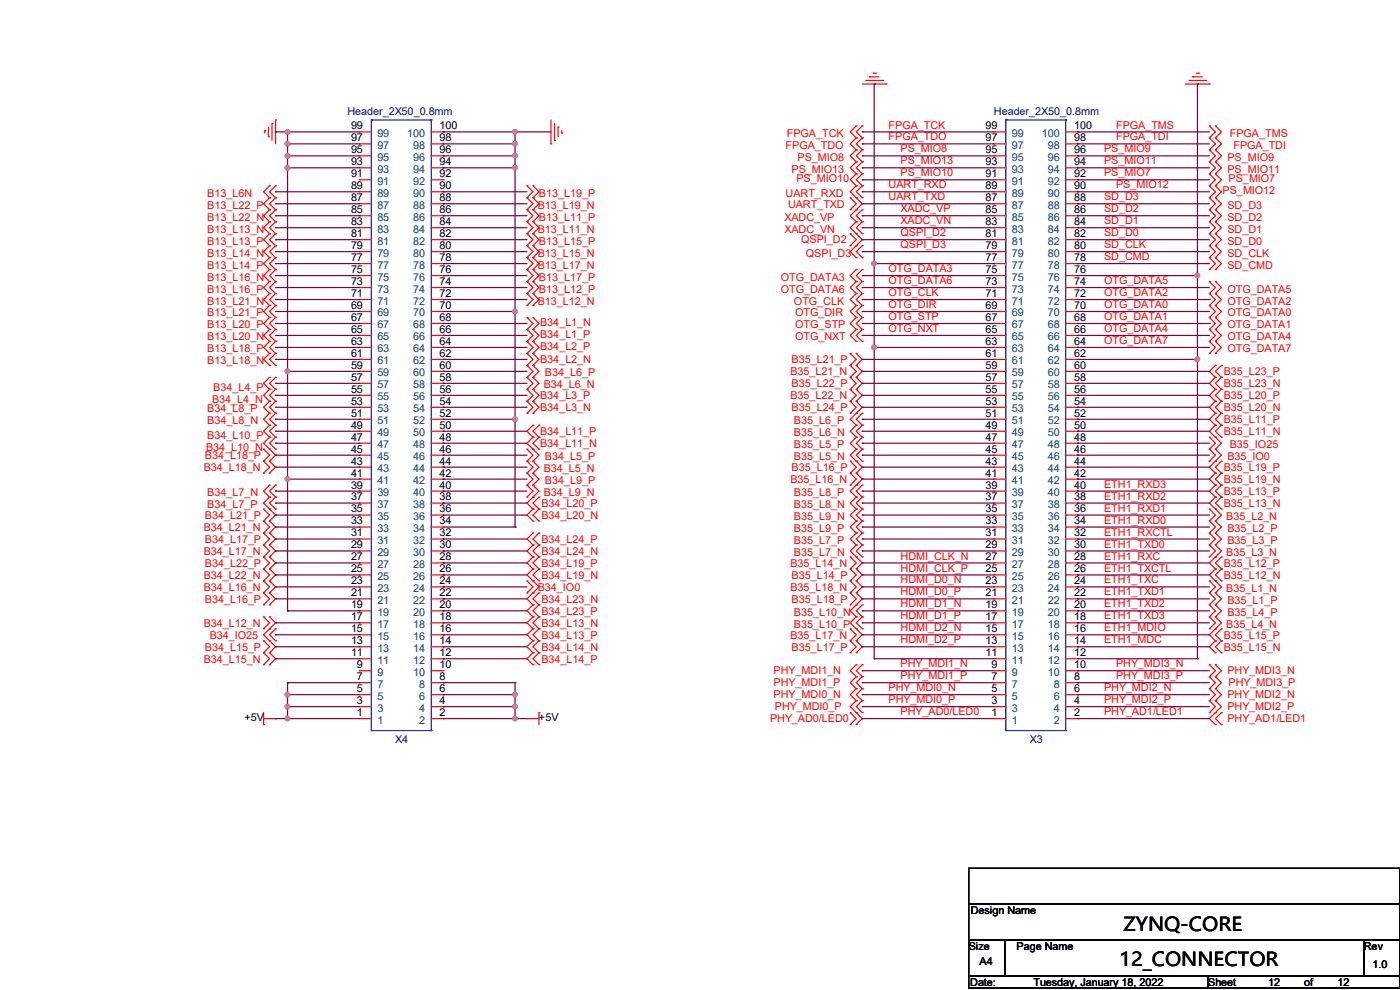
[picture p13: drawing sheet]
<svg xmlns="http://www.w3.org/2000/svg" width="297mm" height="210mm" viewBox="0 0 297 210" stroke-linecap="round" stroke-linejoin="round" font-family="sans-serif">
<defs><g id="words">
<g font-size="4.1">
<text x="238.4" y="197.5">ZYNQ-CORE</text>
<text x="237.5" y="204.9">12_CONNECTOR</text>
</g>
<g font-size="2.3" fill="#000080">
<text x="73.7" y="24.5">Header_2X50_0.8mm</text>
<text x="210.9" y="24.5">Header_2X50_0.8mm</text>
<text x="83.9" y="157.6">X4</text>
<text x="218.5" y="157.6">X3</text>
</g>
<g font-size="2.3">
<text x="74.5" y="30">97</text>
<text x="74.5" y="27.4">99</text>
<text x="93.3" y="30">98</text>
<text x="93.3" y="27.4">100</text>
<text x="209.1" y="30">97</text>
<text x="209.1" y="27.4">99</text>
<text x="227.9" y="30">98</text>
<text x="227.9" y="27.4">100</text>
<text x="74.5" y="35.1">93</text>
<text x="74.5" y="32.5">95</text>
<text x="93.3" y="35.1">94</text>
<text x="93.3" y="32.5">96</text>
<text x="209.1" y="35.1">93</text>
<text x="209.1" y="32.5">95</text>
<text x="227.9" y="35.1">94</text>
<text x="227.9" y="32.5">96</text>
<text x="74.5" y="40.1">89</text>
<text x="74.5" y="37.6">91</text>
<text x="93.3" y="40.1">90</text>
<text x="93.3" y="37.6">92</text>
<text x="209.1" y="40.1">89</text>
<text x="209.1" y="37.6">91</text>
<text x="227.9" y="40.1">90</text>
<text x="227.9" y="37.6">92</text>
<text x="74.5" y="47.8">83</text>
<text x="74.5" y="45.2">85</text>
<text x="74.5" y="42.7">87</text>
<text x="93.3" y="47.8">84</text>
<text x="93.3" y="45.2">86</text>
<text x="93.3" y="42.7">88</text>
<text x="209.1" y="47.8">83</text>
<text x="209.1" y="45.2">85</text>
<text x="209.1" y="42.7">87</text>
<text x="227.9" y="47.8">84</text>
<text x="227.9" y="45.2">86</text>
<text x="227.9" y="42.7">88</text>
<text x="74.5" y="52.8">79</text>
<text x="74.5" y="50.3">81</text>
<text x="93.3" y="52.8">80</text>
<text x="93.3" y="50.3">82</text>
<text x="209.1" y="52.8">79</text>
<text x="209.1" y="50.3">81</text>
<text x="227.9" y="52.8">80</text>
<text x="227.9" y="50.3">82</text>
<text x="74.5" y="57.9">75</text>
<text x="74.5" y="55.4">77</text>
<text x="93.3" y="57.9">76</text>
<text x="93.3" y="55.4">78</text>
<text x="209.1" y="57.9">75</text>
<text x="209.1" y="55.4">77</text>
<text x="227.9" y="57.9">76</text>
<text x="227.9" y="55.4">78</text>
<text x="74.5" y="65.5">69</text>
<text x="74.5" y="63">71</text>
<text x="74.5" y="60.5">73</text>
<text x="93.3" y="65.5">70</text>
<text x="93.3" y="63">72</text>
<text x="93.3" y="60.5">74</text>
<text x="209.1" y="65.5">69</text>
<text x="209.1" y="63">71</text>
<text x="209.1" y="60.5">73</text>
<text x="227.9" y="65.5">70</text>
<text x="227.9" y="63">72</text>
<text x="227.9" y="60.5">74</text>
<text x="74.5" y="70.6">65</text>
<text x="74.5" y="68.1">67</text>
<text x="93.3" y="70.6">66</text>
<text x="93.3" y="68.1">68</text>
<text x="209.1" y="70.6">65</text>
<text x="209.1" y="68.1">67</text>
<text x="227.9" y="70.6">66</text>
<text x="227.9" y="68.1">68</text>
<text x="74.5" y="75.7">61</text>
<text x="74.5" y="73.2">63</text>
<text x="93.3" y="75.7">62</text>
<text x="93.3" y="73.2">64</text>
<text x="209.1" y="75.7">61</text>
<text x="209.1" y="73.2">63</text>
<text x="227.9" y="75.7">62</text>
<text x="227.9" y="73.2">64</text>
<text x="74.5" y="83.3">55</text>
<text x="74.5" y="80.8">57</text>
<text x="74.5" y="78.2">59</text>
<text x="93.3" y="83.3">56</text>
<text x="93.3" y="80.8">58</text>
<text x="93.3" y="78.2">60</text>
<text x="209.1" y="83.3">55</text>
<text x="209.1" y="80.8">57</text>
<text x="209.1" y="78.2">59</text>
<text x="227.9" y="83.3">56</text>
<text x="227.9" y="80.8">58</text>
<text x="227.9" y="78.2">60</text>
<text x="74.5" y="88.4">51</text>
<text x="74.5" y="85.9">53</text>
<text x="93.3" y="88.4">52</text>
<text x="93.3" y="85.9">54</text>
<text x="209.1" y="88.4">51</text>
<text x="209.1" y="85.9">53</text>
<text x="227.9" y="88.4">52</text>
<text x="227.9" y="85.9">54</text>
<text x="74.5" y="93.5">47</text>
<text x="74.5" y="90.9">49</text>
<text x="93.3" y="93.5">48</text>
<text x="93.3" y="90.9">50</text>
<text x="209.1" y="93.5">47</text>
<text x="209.1" y="90.9">49</text>
<text x="227.9" y="93.5">48</text>
<text x="227.9" y="90.9">50</text>
<text x="74.5" y="101.1">41</text>
<text x="74.5" y="98.6">43</text>
<text x="74.5" y="96">45</text>
<text x="93.3" y="101.1">42</text>
<text x="93.3" y="98.6">44</text>
<text x="93.3" y="96">46</text>
<text x="209.1" y="101.1">41</text>
<text x="209.1" y="98.6">43</text>
<text x="209.1" y="96">45</text>
<text x="227.9" y="101.1">42</text>
<text x="227.9" y="98.6">44</text>
<text x="227.9" y="96">46</text>
<text x="74.5" y="106.2">37</text>
<text x="74.5" y="103.6">39</text>
<text x="93.3" y="106.2">38</text>
<text x="93.3" y="103.6">40</text>
<text x="209.1" y="106.2">37</text>
<text x="209.1" y="103.6">39</text>
<text x="227.9" y="106.2">38</text>
<text x="227.9" y="103.6">40</text>
<text x="74.5" y="113.8">31</text>
<text x="74.5" y="111.3">33</text>
<text x="74.5" y="108.7">35</text>
<text x="93.3" y="113.8">32</text>
<text x="93.3" y="111.3">34</text>
<text x="93.3" y="108.7">36</text>
<text x="209.1" y="113.8">31</text>
<text x="209.1" y="111.3">33</text>
<text x="209.1" y="108.7">35</text>
<text x="227.9" y="113.8">32</text>
<text x="227.9" y="111.3">34</text>
<text x="227.9" y="108.7">36</text>
<text x="74.5" y="118.9">27</text>
<text x="74.5" y="116.3">29</text>
<text x="93.3" y="118.9">28</text>
<text x="93.3" y="116.3">30</text>
<text x="209.1" y="118.9">27</text>
<text x="209.1" y="116.3">29</text>
<text x="227.9" y="118.9">28</text>
<text x="227.9" y="116.3">30</text>
<text x="74.5" y="124">23</text>
<text x="74.5" y="121.4">25</text>
<text x="93.3" y="124">24</text>
<text x="93.3" y="121.4">26</text>
<text x="209.1" y="124">23</text>
<text x="209.1" y="121.4">25</text>
<text x="227.9" y="124">24</text>
<text x="227.9" y="121.4">26</text>
<text x="74.5" y="131.6">17</text>
<text x="74.5" y="129">19</text>
<text x="74.5" y="126.5">21</text>
<text x="93.3" y="131.6">18</text>
<text x="93.3" y="129">20</text>
<text x="93.3" y="126.5">22</text>
<text x="209.1" y="131.6">17</text>
<text x="209.1" y="129">19</text>
<text x="209.1" y="126.5">21</text>
<text x="227.9" y="131.6">18</text>
<text x="227.9" y="129">20</text>
<text x="227.9" y="126.5">22</text>
<text x="74.5" y="136.7">13</text>
<text x="74.5" y="134.1">15</text>
<text x="93.3" y="136.7">14</text>
<text x="93.3" y="134.1">16</text>
<text x="209.1" y="136.7">13</text>
<text x="209.1" y="134.1">15</text>
<text x="227.9" y="136.7">14</text>
<text x="227.9" y="134.1">16</text>
<text x="74.5" y="139.2">11</text>
<text x="75.7" y="141.7">9</text>
<text x="93.3" y="141.7">10</text>
<text x="93.3" y="139.2">12</text>
<text x="209.1" y="139.2">11</text>
<text x="210.4" y="141.7">9</text>
<text x="227.9" y="141.7">10</text>
<text x="227.9" y="139.2">12</text>
<text x="75.7" y="149.4">3</text>
<text x="75.7" y="146.8">5</text>
<text x="75.7" y="144.3">7</text>
<text x="93.3" y="149.4">4</text>
<text x="93.3" y="146.8">6</text>
<text x="93.3" y="144.3">8</text>
<text x="210.4" y="149.4">3</text>
<text x="210.4" y="146.8">5</text>
<text x="210.4" y="144.3">7</text>
<text x="227.9" y="149.4">4</text>
<text x="227.9" y="146.8">6</text>
<text x="227.9" y="144.3">8</text>
<text x="51.9" y="153">+5V</text>
<text x="75.7" y="151.9">1</text>
<text x="93.3" y="151.9">2</text>
<text x="114.3" y="153">+5V</text>
<text x="210.4" y="151.9">1</text>
<text x="227.9" y="151.9">2</text>
<text x="206" y="193.9">Design Name</text>
<text x="205.5" y="201.5">Size</text>
<text x="215.7" y="201.5">Page Name</text>
<text x="289.4" y="201.5">Rev</text>
<text x="205.8" y="209.1">Date:</text>
<text x="207.8" y="204.8">A4</text>
<text x="219.2" y="209.1">Tuesday, January 18, 2022</text>
<text x="256.3" y="209.1">Sheet</text>
<text x="269" y="209.1">12</text>
<text x="276.7" y="209.1">of</text>
<text x="283.8" y="209.1">12</text>
<text x="291.2" y="205.3">1.0</text>
</g>
<g font-size="2.3" fill="#004080">
<text x="80.1" y="29">99</text>
<text x="86.4" y="29">100</text>
<text x="214.7" y="29">99</text>
<text x="221" y="29">100</text>
<text x="80.1" y="34.1">95</text>
<text x="80.1" y="31.6">97</text>
<text x="87.7" y="34.1">96</text>
<text x="87.7" y="31.6">98</text>
<text x="214.7" y="34.1">95</text>
<text x="214.7" y="31.6">97</text>
<text x="222.3" y="34.1">96</text>
<text x="222.3" y="31.6">98</text>
<text x="80.1" y="41.7">89</text>
<text x="80.1" y="39.2">91</text>
<text x="80.1" y="36.7">93</text>
<text x="87.7" y="41.7">90</text>
<text x="87.7" y="39.2">92</text>
<text x="87.7" y="36.7">94</text>
<text x="214.7" y="41.7">89</text>
<text x="214.7" y="39.2">91</text>
<text x="214.7" y="36.7">93</text>
<text x="222.3" y="41.7">90</text>
<text x="222.3" y="39.2">92</text>
<text x="222.3" y="36.7">94</text>
<text x="80.1" y="46.8">85</text>
<text x="80.1" y="44.3">87</text>
<text x="87.7" y="46.8">86</text>
<text x="87.7" y="44.3">88</text>
<text x="214.7" y="46.8">85</text>
<text x="214.7" y="44.3">87</text>
<text x="222.3" y="46.8">86</text>
<text x="222.3" y="44.3">88</text>
<text x="80.1" y="51.9">81</text>
<text x="80.1" y="49.4">83</text>
<text x="87.7" y="51.9">82</text>
<text x="87.7" y="49.4">84</text>
<text x="214.7" y="51.9">81</text>
<text x="214.7" y="49.4">83</text>
<text x="222.3" y="51.9">82</text>
<text x="222.3" y="49.4">84</text>
<text x="80.1" y="59.5">75</text>
<text x="80.1" y="57">77</text>
<text x="80.1" y="54.4">79</text>
<text x="87.7" y="59.5">76</text>
<text x="87.7" y="57">78</text>
<text x="87.7" y="54.4">80</text>
<text x="214.7" y="59.5">75</text>
<text x="214.7" y="57">77</text>
<text x="214.7" y="54.4">79</text>
<text x="222.3" y="59.5">76</text>
<text x="222.3" y="57">78</text>
<text x="222.3" y="54.4">80</text>
<text x="80.1" y="64.6">71</text>
<text x="80.1" y="62.1">73</text>
<text x="87.7" y="64.6">72</text>
<text x="87.7" y="62.1">74</text>
<text x="214.7" y="64.6">71</text>
<text x="214.7" y="62.1">73</text>
<text x="222.3" y="64.6">72</text>
<text x="222.3" y="62.1">74</text>
<text x="80.1" y="69.7">67</text>
<text x="80.1" y="67.1">69</text>
<text x="87.7" y="69.7">68</text>
<text x="87.7" y="67.1">70</text>
<text x="214.7" y="69.7">67</text>
<text x="214.7" y="67.1">69</text>
<text x="222.3" y="69.7">68</text>
<text x="222.3" y="67.1">70</text>
<text x="80.1" y="77.3">61</text>
<text x="80.1" y="74.8">63</text>
<text x="80.1" y="72.2">65</text>
<text x="87.7" y="77.3">62</text>
<text x="87.7" y="74.8">64</text>
<text x="87.7" y="72.2">66</text>
<text x="214.7" y="77.3">61</text>
<text x="214.7" y="74.8">63</text>
<text x="214.7" y="72.2">65</text>
<text x="222.3" y="77.3">62</text>
<text x="222.3" y="74.8">64</text>
<text x="222.3" y="72.2">66</text>
<text x="80.1" y="82.4">57</text>
<text x="80.1" y="79.8">59</text>
<text x="87.7" y="82.4">58</text>
<text x="87.7" y="79.8">60</text>
<text x="214.7" y="82.4">57</text>
<text x="214.7" y="79.8">59</text>
<text x="222.3" y="82.4">58</text>
<text x="222.3" y="79.8">60</text>
<text x="80.1" y="87.5">53</text>
<text x="80.1" y="84.9">55</text>
<text x="87.7" y="87.5">54</text>
<text x="87.7" y="84.9">56</text>
<text x="214.7" y="87.5">53</text>
<text x="214.7" y="84.9">55</text>
<text x="222.3" y="87.5">54</text>
<text x="222.3" y="84.9">56</text>
<text x="80.1" y="95.1">47</text>
<text x="80.1" y="92.5">49</text>
<text x="80.1" y="90">51</text>
<text x="87.7" y="95.1">48</text>
<text x="87.7" y="92.5">50</text>
<text x="87.7" y="90">52</text>
<text x="214.7" y="95.1">47</text>
<text x="214.7" y="92.5">49</text>
<text x="214.7" y="90">51</text>
<text x="222.3" y="95.1">48</text>
<text x="222.3" y="92.5">50</text>
<text x="222.3" y="90">52</text>
<text x="80.1" y="100.2">43</text>
<text x="80.1" y="97.6">45</text>
<text x="87.7" y="100.2">44</text>
<text x="87.7" y="97.6">46</text>
<text x="214.7" y="100.2">43</text>
<text x="214.7" y="97.6">45</text>
<text x="222.3" y="100.2">44</text>
<text x="222.3" y="97.6">46</text>
<text x="80.1" y="107.8">37</text>
<text x="80.1" y="105.2">39</text>
<text x="80.1" y="102.7">41</text>
<text x="87.7" y="107.8">38</text>
<text x="87.7" y="105.2">40</text>
<text x="87.7" y="102.7">42</text>
<text x="214.7" y="107.8">37</text>
<text x="214.7" y="105.2">39</text>
<text x="214.7" y="102.7">41</text>
<text x="222.3" y="107.8">38</text>
<text x="222.3" y="105.2">40</text>
<text x="222.3" y="102.7">42</text>
<text x="80.1" y="112.9">33</text>
<text x="80.1" y="110.3">35</text>
<text x="87.7" y="112.9">34</text>
<text x="87.7" y="110.3">36</text>
<text x="214.7" y="112.9">33</text>
<text x="214.7" y="110.3">35</text>
<text x="222.3" y="112.9">34</text>
<text x="222.3" y="110.3">36</text>
<text x="80.1" y="117.9">29</text>
<text x="80.1" y="115.4">31</text>
<text x="87.7" y="117.9">30</text>
<text x="87.7" y="115.4">32</text>
<text x="214.7" y="117.9">29</text>
<text x="214.7" y="115.4">31</text>
<text x="222.3" y="117.9">30</text>
<text x="222.3" y="115.4">32</text>
<text x="80.1" y="125.6">23</text>
<text x="80.1" y="123">25</text>
<text x="80.1" y="120.5">27</text>
<text x="87.7" y="125.6">24</text>
<text x="87.7" y="123">26</text>
<text x="87.7" y="120.5">28</text>
<text x="214.7" y="125.6">23</text>
<text x="214.7" y="123">25</text>
<text x="214.7" y="120.5">27</text>
<text x="222.3" y="125.6">24</text>
<text x="222.3" y="123">26</text>
<text x="222.3" y="120.5">28</text>
<text x="80.1" y="130.6">19</text>
<text x="80.1" y="128.1">21</text>
<text x="87.7" y="130.6">20</text>
<text x="87.7" y="128.1">22</text>
<text x="214.7" y="130.6">19</text>
<text x="214.7" y="128.1">21</text>
<text x="222.3" y="130.6">20</text>
<text x="222.3" y="128.1">22</text>
<text x="80.1" y="135.7">15</text>
<text x="80.1" y="133.2">17</text>
<text x="87.7" y="135.7">16</text>
<text x="87.7" y="133.2">18</text>
<text x="214.7" y="135.7">15</text>
<text x="214.7" y="133.2">17</text>
<text x="222.3" y="135.7">16</text>
<text x="222.3" y="133.2">18</text>
<text x="80.1" y="143.3">9</text>
<text x="80.1" y="140.8">11</text>
<text x="80.1" y="138.3">13</text>
<text x="87.7" y="143.3">10</text>
<text x="87.7" y="140.8">12</text>
<text x="87.7" y="138.3">14</text>
<text x="214.7" y="143.3">9</text>
<text x="214.7" y="140.8">11</text>
<text x="214.7" y="138.3">13</text>
<text x="222.3" y="143.3">10</text>
<text x="222.3" y="140.8">12</text>
<text x="222.3" y="138.3">14</text>
<text x="80.1" y="148.4">5</text>
<text x="80.1" y="145.9">7</text>
<text x="88.9" y="148.4">6</text>
<text x="88.9" y="145.9">8</text>
<text x="214.7" y="148.4">5</text>
<text x="214.7" y="145.9">7</text>
<text x="223.6" y="148.4">6</text>
<text x="223.6" y="145.9">8</text>
<text x="80.1" y="153.5">1</text>
<text x="80.1" y="151">3</text>
<text x="88.9" y="151">4</text>
<text x="88.9" y="153.5">2</text>
<text x="214.7" y="153.5">1</text>
<text x="214.7" y="151">3</text>
<text x="223.6" y="151">4</text>
<text x="223.6" y="153.5">2</text>
</g>
<g font-size="2.3" fill="#f00">
<text x="166.9" y="29">FPGA_TCK</text>
<text x="188.5" y="29.8">FPGA_TDO</text>
<text x="188.5" y="27.3">FPGA_TCK</text>
<text x="236.8" y="29.8">FPGA_TDI</text>
<text x="236.8" y="27.3">FPGA_TMS</text>
<text x="260.9" y="29">FPGA_TMS</text>
<text x="166.7" y="31.6">FPGA_TDO</text>
<text x="169.2" y="34.1">PS_MIO8</text>
<text x="191.1" y="34.9">PS_MIO13</text>
<text x="191.1" y="32.3">PS_MIO8</text>
<text x="234.2" y="32.3">PS_MIO9</text>
<text x="234.2" y="34.9">PS_MIO11</text>
<text x="260.4" y="34.1">PS_MIO9</text>
<text x="261.7" y="31.6">FPGA_TDI</text>
<text x="44" y="41.7">B13_L6N</text>
<text x="114.3" y="41.7">B13_L19_P</text>
<text x="166.7" y="41.7">UART_RXD</text>
<text x="167.9" y="36.7">PS_MIO13</text>
<text x="169" y="38.7">PS_MIO10</text>
<text x="188.5" y="40">UART_RXD</text>
<text x="191.1" y="37.4">PS_MIO10</text>
<text x="234.2" y="37.4">PS_MIO7</text>
<text x="236.8" y="40">PS_MIO12</text>
<text x="259.4" y="41.2">PS_MIO12</text>
<text x="260.4" y="36.7">PS_MIO11</text>
<text x="260.6" y="38.7">PS_MIO7</text>
<text x="44" y="44.3">B13_L22_P</text>
<text x="44" y="46.8">B13_L22_N</text>
<text x="114.1" y="44.3">B13_L19_N</text>
<text x="114.3" y="46.8">B13_L11_P</text>
<text x="166.4" y="46.8">XADC_VP</text>
<text x="167.2" y="44">UART_TXD</text>
<text x="188.5" y="42.5">UART_TXD</text>
<text x="191.1" y="45">XADC_VP</text>
<text x="191.1" y="47.6">XADC_VN</text>
<text x="234.2" y="42.5">SD_D3</text>
<text x="234.2" y="47.6">SD_D1</text>
<text x="234.2" y="45">SD_D2</text>
<text x="260.4" y="44.3">SD_D3</text>
<text x="260.4" y="46.8">SD_D2</text>
<text x="44" y="51.9">B13_L13_P</text>
<text x="44" y="49.4">B13_L13_N</text>
<text x="114.1" y="49.4">B13_L11_N</text>
<text x="114.3" y="51.9">B13_L15_P</text>
<text x="166.4" y="49.4">XADC_VN</text>
<text x="170" y="51.6">QSPI_D2</text>
<text x="191.1" y="50.1">QSPI_D2</text>
<text x="191.1" y="52.7">QSPI_D3</text>
<text x="234.2" y="52.7">SD_CLK</text>
<text x="234.2" y="50.1">SD_D0</text>
<text x="260.4" y="49.4">SD_D1</text>
<text x="260.4" y="51.9">SD_D0</text>
<text x="44" y="57">B13_L14_P</text>
<text x="44" y="54.4">B13_L14_N</text>
<text x="44" y="59.5">B13_L16_N</text>
<text x="114.1" y="54.4">B13_L15_N</text>
<text x="114.1" y="57">B13_L17_N</text>
<text x="114.3" y="59.5">B13_L17_P</text>
<text x="165.7" y="59.5">OTG_DATA3</text>
<text x="171" y="54.4">QSPI_D3</text>
<text x="188.5" y="57.7">OTG_DATA3</text>
<text x="234.2" y="55.2">SD_CMD</text>
<text x="260.4" y="57">SD_CMD</text>
<text x="260.4" y="54.4">SD_CLK</text>
<text x="44" y="62.1">B13_L16_P</text>
<text x="44" y="64.6">B13_L21_N</text>
<text x="114.1" y="64.6">B13_L12_N</text>
<text x="114.3" y="62.1">B13_L12_P</text>
<text x="165.7" y="62.1">OTG_DATA6</text>
<text x="168.4" y="64.6">OTG_CLK</text>
<text x="188.5" y="62.8">OTG_CLK</text>
<text x="188.5" y="60.3">OTG_DATA6</text>
<text x="188.5" y="65.4">OTG_DIR</text>
<text x="234.2" y="60.3">OTG_DATA5</text>
<text x="234.2" y="65.4">OTG_DATA0</text>
<text x="234.2" y="62.8">OTG_DATA2</text>
<text x="260.4" y="64.6">OTG_DATA2</text>
<text x="260.4" y="62.1">OTG_DATA5</text>
<text x="44" y="67.1">B13_L21_P</text>
<text x="44" y="69.7">B13_L20_P</text>
<text x="114.6" y="71.7">B34_L1_P</text>
<text x="114.6" y="69.2">B34_L1_N</text>
<text x="168.7" y="69.7">OTG_STP</text>
<text x="168.7" y="67.1">OTG_DIR</text>
<text x="188.5" y="70.4">OTG_NXT</text>
<text x="188.5" y="67.9">OTG_STP</text>
<text x="234.2" y="67.9">OTG_DATA1</text>
<text x="234.2" y="70.4">OTG_DATA4</text>
<text x="260.4" y="69.7">OTG_DATA1</text>
<text x="260.4" y="67.1">OTG_DATA0</text>
<text x="44" y="72.2">B13_L20_N</text>
<text x="44" y="74.8">B13_L18_P</text>
<text x="44" y="77.3">B13_L18_N</text>
<text x="114.6" y="74.3">B34_L2_P</text>
<text x="114.6" y="77">B34_L2_N</text>
<text x="167.9" y="77">B35_L21_P</text>
<text x="168.7" y="72.2">OTG_NXT</text>
<text x="234.2" y="73">OTG_DATA7</text>
<text x="260.4" y="74.8">OTG_DATA7</text>
<text x="260.4" y="72.2">OTG_DATA4</text>
<text x="45.3" y="82.9">B34_L4_P</text>
<text x="115.4" y="82.4">B34_L6_N</text>
<text x="115.6" y="79.8">B34_L6_P</text>
<text x="167.7" y="79.6">B35_L21_N</text>
<text x="167.9" y="82.1">B35_L22_P</text>
<text x="259.6" y="79.6">B35_L23_P</text>
<text x="259.6" y="82.1">B35_L23_N</text>
<text x="44" y="87.5">B34_L8_P</text>
<text x="45" y="85.4">B34_L4_N</text>
<text x="114.6" y="84.7">B34_L3_P</text>
<text x="114.6" y="87.2">B34_L3_N</text>
<text x="167.7" y="84.7">B35_L22_N</text>
<text x="167.9" y="87.2">B35_L24_P</text>
<text x="259.6" y="84.7">B35_L20_P</text>
<text x="259.6" y="87.2">B35_L20_N</text>
<text x="259.6" y="89.7">B35_L11_P</text>
<text x="43.7" y="95.6">B34_L10_N</text>
<text x="44" y="90">B34_L8_N</text>
<text x="44" y="93">B34_L10_P</text>
<text x="114.6" y="92.3">B34_L11_P</text>
<text x="114.6" y="94.8">B34_L11_N</text>
<text x="168.4" y="90">B35_L6_P</text>
<text x="168.4" y="92.5">B35_L6_N</text>
<text x="168.4" y="95.1">B35_L5_P</text>
<text x="259.6" y="92.3">B35_L11_N</text>
<text x="260.9" y="95.1">B35_IO25</text>
<text x="43.2" y="99.9">B34_L18_N</text>
<text x="43.5" y="97.4">B34_L18_P</text>
<text x="115.4" y="100.2">B34_L5_N</text>
<text x="115.6" y="97.6">B34_L5_P</text>
<text x="167.9" y="99.9">B35_L16_P</text>
<text x="168.4" y="97.6">B35_L5_N</text>
<text x="259.6" y="99.9">B35_L19_P</text>
<text x="260.4" y="97.6">B35_IO0</text>
<text x="44" y="107.8">B34_L7_P</text>
<text x="44" y="105.2">B34_L7_N</text>
<text x="114.9" y="107.5">B34_L20_P</text>
<text x="115.4" y="105.2">B34_L9_N</text>
<text x="115.6" y="102.7">B34_L9_P</text>
<text x="167.7" y="102.4">B35_L16_N</text>
<text x="168.4" y="105.2">B35_L8_P</text>
<text x="168.4" y="107.8">B35_L8_N</text>
<text x="234.2" y="106">ETH1_RXD2</text>
<text x="234.2" y="103.5">ETH1_RXD3</text>
<text x="259.6" y="105">B35_L13_P</text>
<text x="259.6" y="107.5">B35_L13_N</text>
<text x="259.6" y="102.4">B35_L19_N</text>
<text x="43.2" y="112.6">B34_L21_N</text>
<text x="43.5" y="110.1">B34_L21_P</text>
<text x="114.9" y="110.1">B34_L20_N</text>
<text x="168.4" y="112.9">B35_L9_P</text>
<text x="168.4" y="110.3">B35_L9_N</text>
<text x="234.2" y="113.6">ETH1_RXCTL</text>
<text x="234.2" y="111.1">ETH1_RXD0</text>
<text x="234.2" y="108.5">ETH1_RXD1</text>
<text x="260.1" y="110.3">B35_L2_N</text>
<text x="260.4" y="112.9">B35_L2_P</text>
<text x="43.2" y="117.7">B34_L17_N</text>
<text x="43.5" y="115.1">B34_L17_P</text>
<text x="114.9" y="115.1">B34_L24_P</text>
<text x="114.9" y="117.7">B34_L24_N</text>
<text x="168.4" y="115.4">B35_L7_P</text>
<text x="168.4" y="117.9">B35_L7_N</text>
<text x="191.1" y="118.7">HDMI_CLK_N</text>
<text x="234.2" y="116.2">ETH1_TXD0</text>
<text x="234.2" y="118.7">ETH1_RXC</text>
<text x="260.1" y="117.9">B35_L3_N</text>
<text x="260.4" y="115.4">B35_L3_P</text>
<text x="43.2" y="122.8">B34_L22_N</text>
<text x="43.2" y="125.3">B34_L16_N</text>
<text x="43.5" y="120.2">B34_L22_P</text>
<text x="114.1" y="125.3">B34_IO0</text>
<text x="114.9" y="120.2">B34_L19_P</text>
<text x="114.9" y="122.8">B34_L19_N</text>
<text x="167.7" y="120.2">B35_L14_N</text>
<text x="167.7" y="125.3">B35_L18_N</text>
<text x="167.9" y="122.8">B35_L14_P</text>
<text x="191.1" y="121.2">HDMI_CLK_P</text>
<text x="191.1" y="123.8">HDMI_D0_N</text>
<text x="234.2" y="123.8">ETH1_TXC</text>
<text x="234.2" y="121.2">ETH1_TXCTL</text>
<text x="259.6" y="122.8">B35_L12_N</text>
<text x="259.6" y="120.2">B35_L12_P</text>
<text x="260.1" y="125.6">B35_L1_N</text>
<text x="43.5" y="127.8">B34_L16_P</text>
<text x="114.9" y="130.4">B34_L23_P</text>
<text x="114.9" y="127.8">B34_L23_N</text>
<text x="167.9" y="127.8">B35_L18_P</text>
<text x="168.4" y="130.6">B35_L10_N</text>
<text x="191.1" y="128.9">HDMI_D1_N</text>
<text x="191.1" y="131.4">HDMI_D1_P</text>
<text x="191.1" y="126.3">HDMI_D0_P</text>
<text x="234.2" y="131.4">ETH1_TXD3</text>
<text x="234.2" y="128.9">ETH1_TXD2</text>
<text x="234.2" y="126.3">ETH1_TXD1</text>
<text x="260.4" y="128.1">B35_L1_P</text>
<text x="260.4" y="130.6">B35_L4_P</text>
<text x="43.2" y="132.9">B34_L12_N</text>
<text x="44.5" y="135.5">B34_IO25</text>
<text x="114.9" y="135.5">B34_L13_P</text>
<text x="114.9" y="132.9">B34_L13_N</text>
<text x="167.7" y="135.5">B35_L17_N</text>
<text x="168.4" y="133.2">B35_L10_P</text>
<text x="191.1" y="133.9">HDMI_D2_N</text>
<text x="191.1" y="136.5">HDMI_D2_P</text>
<text x="234.2" y="133.9">ETH1_MDIO</text>
<text x="234.2" y="136.5">ETH1_MDC</text>
<text x="259.6" y="135.5">B35_L15_P</text>
<text x="260.1" y="133.2">B35_L4_N</text>
<text x="43.2" y="140.5">B34_L15_N</text>
<text x="43.5" y="138">B34_L15_P</text>
<text x="114.9" y="140.5">B34_L14_P</text>
<text x="114.9" y="138">B34_L14_N</text>
<text x="164.1" y="143.1">PHY_MDI1_N</text>
<text x="167.9" y="138">B35_L17_P</text>
<text x="191.1" y="141.6">PHY_MDI1_N</text>
<text x="236.8" y="141.6">PHY_MDI3_N</text>
<text x="259.6" y="138">B35_L15_N</text>
<text x="260.4" y="143.1">PHY_MDI3_N</text>
<text x="164.1" y="145.6">PHY_MDI1_P</text>
<text x="164.1" y="148.2">PHY_MDI0_N</text>
<text x="188.5" y="149.2">PHY_MDI0_P</text>
<text x="188.5" y="146.6">PHY_MDI0_N</text>
<text x="191.1" y="144.1">PHY_MDI1_P</text>
<text x="234.2" y="146.6">PHY_MDI2_N</text>
<text x="234.2" y="149.2">PHY_MDI2_P</text>
<text x="236.8" y="144.1">PHY_MDI3_P</text>
<text x="260.4" y="148.2">PHY_MDI2_N</text>
<text x="260.6" y="145.6">PHY_MDI3_P</text>
<text x="163.4" y="153.2">PHY_AD0/LED0</text>
<text x="164.4" y="150.7">PHY_MDI0_P</text>
<text x="191.1" y="151.7">PHY_AD0/LED0</text>
<text x="234.2" y="151.7">PHY_AD1/LED1</text>
<text x="260.4" y="153.2">PHY_AD1/LED1</text>
<text x="260.4" y="150.7">PHY_MDI2_P</text>
</g>
</g></defs>
<g fill="none" stroke="#f00" stroke-width=".25">
<path d="M182.9 17.8h5.1M183.7 17.1h3.5M184.4 16.3h.1M184.4 16.3h2.1M185.2 15.5h.5M185.7 15.5h.1M187.2 17.1h.1M188 17.8h.1M251.5 17.8h5.1M252.3 17.1h3.5M253 16.3h.1M253 16.3h2.1"/>
<path d="M253.8 15.5h.5M254.3 15.5h.1M255.8 17.1h.1M256.6 17.8h.1M56.2 27.7h.1M56.2 27.7v.5M56.9 29h.1M56.9 27v2M57.2 39.4h.1M57.2 39.4l-1.3 1.3 1.3 1.3M57.7 26.2h.1M57.7 26.2v3.6"/>
<path d="M58.5 25.4h.1M58.5 39.4h.1M58.5 25.4v5.1M58.5 39.4l-1.3 1.3 1.3 1.3M76.2 38.1h.1M76.2 35.6h.1M76.2 33.1h.1M76.2 30.5h.1M76.2 28h.1M76.2 38.1h2.6M76.2 35.6h2.6M76.2 33.1h2.6"/>
<path d="M76.2 30.5h2.6M76.2 28h2.6M91.5 38.1h2.5M91.5 35.6h2.5M91.5 33.1h2.5M91.5 30.5h2.5M91.5 28h2.5M94 38.1h.1M94 35.6h.1M94 33.1h.1M94 30.5h.1M94 28h.1"/>
<path d="M111.8 39.4h.1M111.8 39.4l1.3 1.3-1.3 1.3M113.1 39.4h.1M113.1 39.4l1.2 1.3-1.2 1.3M116.9 30.5h.1M116.9 25.4v5.1M117.6 29.8h.1M117.6 26.2v3.6M118.4 27h.1M118.4 27v2M119.2 28.2h.1M119.2 27.7v.5"/>
<path d="M181.7 39.4h.1M181.7 29.3h.1M181.7 31.8h.1M181.7 26.7h.1M181.7 34.3h.1M181.7 36.9h.1M181.7 39.4l-1.3 1.3 2.5 2.5-2.5 2.6 1.3 1.2M181.7 29.3l-1.3 1.2 1.3 1.3M181.7 26.7l-1.3 1.3 1.3 1.3M181.7 34.3l-1.3 1.3 1.3 1.3M181.7 31.8l-1.3 1.3 1.3 1.2M181.7 36.9l-1.3 1.2 1.3 1.3"/>
<path d="M182.9 39.4h.1M182.9 29.3h.1M182.9 31.8h.1M182.9 26.7h.1M182.9 34.3h.1M182.9 36.9h.1M182.9 39.4l-1.2 1.3 1.2 1.3M182.9 29.3l-1.2 1.2 1.2 1.3M182.9 26.7l-1.2 1.3 1.2 1.3M182.9 31.8l-1.2 1.3 1.2 1.2M182.9 34.3l-1.2 1.3 1.2 1.3M182.9 36.9l-1.2 1.2 1.2 1.3"/>
<path d="M210.9 38.1h.1M210.9 35.6h.1M210.9 33.1h.1M210.9 30.5h.1M210.9 28h.1M210.9 38.1h2.5M210.9 35.6h2.5M210.9 33.1h2.5M210.9 30.5h2.5M210.9 28h2.5M226.1 38.1h2.5M226.1 35.6h2.5"/>
<path d="M226.1 33.1h2.5M226.1 30.5h2.5M226.1 28h2.5M228.6 38.1h.1M228.6 35.6h.1M228.6 33.1h.1M228.6 30.5h.1M228.6 28h.1M256.6 39.4h.1M256.6 26.7h.1M256.6 29.3h.1M256.6 31.8h.1"/>
<path d="M256.6 34.3h.1M256.6 36.9h.1M256.6 39.4l1.3 1.3-1.3 1.3M256.6 26.7l1.3 1.3-1.3 1.3M256.6 29.3l1.3 1.2-1.3 1.3M256.6 34.3l1.3 1.3-1.3 1.3M256.6 31.8l1.3 1.3-1.3 1.2M256.6 36.9l1.3 1.2-1.3 1.3M257.9 39.4h.1M257.9 26.7h.1M257.9 29.3h.1M257.9 31.8h.1"/>
<path d="M257.9 34.3h.1M257.9 36.9h.1M257.9 39.4l1.2 1.3-1.2 1.3M257.9 26.7l1.2 1.3-1.2 1.3M257.9 29.3l1.2 1.2-1.2 1.3M257.9 31.8l1.2 1.3-1.2 1.2M257.9 36.9l1.2 1.2-1.2 1.3M257.9 34.3l1.2 1.3-1.2 1.3M57.2 42h.1M57.2 44.5h.1M57.2 47h.1M57.2 49.6h.1"/>
<path d="M57.2 52.1h.1M57.2 54.7h.1M57.2 57.2h.1M57.2 59.7h.1M57.2 42l-1.3 1.2 1.3 1.3M57.2 44.5l-1.3 1.3 1.3 1.2M57.2 49.6l-1.3 1.2 1.3 1.3M57.2 47l-1.3 1.3 1.3 1.3M57.2 54.7l-1.3 1.2 1.3 1.3M57.2 52.1l-1.3 1.3 1.3 1.3M57.2 59.7l-1.3 1.3 1.3 1.3M57.2 57.2l-1.3 1.3 1.3 1.2"/>
<path d="M58.5 42h.1M58.5 44.5h.1M58.5 47h.1M58.5 49.6h.1M58.5 52.1h.1M58.5 54.7h.1M58.5 57.2h.1M58.5 59.7h.1M58.5 42l-1.3 1.2 1.3 1.3M58.5 44.5l-1.3 1.3 1.3 1.2M58.5 49.6l-1.3 1.2 1.3 1.3M58.5 47l-1.3 1.3 1.3 1.3"/>
<path d="M58.5 54.7l-1.3 1.2 1.3 1.3M58.5 52.1l-1.3 1.3 1.3 1.3M58.5 59.7l-1.3 1.3 1.3 1.3M58.5 57.2l-1.3 1.3 1.3 1.2M76.2 58.5h.1M76.2 55.9h.1M76.2 53.4h.1M76.2 50.8h.1M76.2 48.3h.1M76.2 45.8h.1M76.2 43.2h.1M76.2 40.7h.1"/>
<path d="M76.2 58.5h2.6M76.2 55.9h2.6M76.2 53.4h2.6M76.2 50.8h2.6M76.2 48.3h2.6M76.2 45.8h2.6M76.2 43.2h2.6M76.2 40.7h2.6M91.5 58.5h2.5M91.5 55.9h2.5M91.5 53.4h2.5M91.5 50.8h2.5"/>
<path d="M91.5 48.3h2.5M91.5 45.8h2.5M91.5 43.2h2.5M91.5 40.7h2.5M94 58.5h.1M94 55.9h.1M94 53.4h.1M94 50.8h.1M94 48.3h.1M94 45.8h.1M94 43.2h.1M94 40.7h.1"/>
<path d="M111.8 44.5h.1M111.8 47h.1M111.8 49.6h.1M111.8 59.7h.1M111.8 52.1h.1M111.8 54.7h.1M111.8 57.2h.1M111.8 42h.1M111.8 42l1.3 1.2-1.3 1.3M111.8 57.2l1.3 1.3-1.3 1.2M111.8 59.7l1.3 1.3-1.3 1.3M111.8 52.1l1.3 1.3-1.3 1.3"/>
<path d="M111.8 54.7l1.3 1.2-1.3 1.3M111.8 44.5l1.3 1.3-1.3 1.2M111.8 47l1.3 1.3-1.3 1.3M111.8 49.6l1.3 1.2-1.3 1.3M113.1 44.5h.1M113.1 47h.1M113.1 49.6h.1M113.1 59.7h.1M113.1 52.1h.1M113.1 54.7h.1M113.1 57.2h.1M113.1 42h.1"/>
<path d="M113.1 42l1.2 1.2-1.2 1.3M113.1 57.2l1.2 1.3-1.2 1.2M113.1 59.7l1.2 1.3-1.2 1.3M113.1 52.1l1.2 1.3-1.2 1.3M113.1 54.7l1.2 1.2-1.2 1.3M113.1 44.5l1.2 1.3-1.2 1.2M113.1 47l1.2 1.3-1.2 1.3M113.1 49.6l1.2 1.2-1.2 1.3M180.4 44.5h.1M180.4 42h.1M180.4 52.1h.1M180.4 49.6h.1"/>
<path d="M180.4 42l1.3 1.2-1.3 1.3M180.4 49.6l1.3 1.2-1.3 1.3M181.7 42h.1M181.7 44.5h.1M181.7 49.6h.1M181.7 52.1h.1M181.7 54.7h.1M181.7 57.2h.1M181.7 59.7h.1M181.7 47h.1M181.7 47l-1.3 1.3 2.5 2.5-2.5 2.6 1.3 1.3M181.7 59.7l-1.3 1.3 1.3 1.3"/>
<path d="M181.7 57.2l-1.3 1.3 1.3 1.2M182.9 42h.1M182.9 52.1h.1M182.9 54.7h.1M182.9 57.2h.1M182.9 59.7h.1M182.9 44.5h.1M182.9 47h.1M182.9 49.6h.1M182.9 52.1l-1.2 1.3 1.2 1.3M182.9 59.7l-1.2 1.3 1.2 1.3M182.9 44.5l-1.2 1.3 1.2 1.2"/>
<path d="M182.9 47l-1.2 1.3 1.2 1.3M182.9 57.2l-1.2 1.3 1.2 1.2M210.9 58.5h.1M210.9 55.9h.1M210.9 53.4h.1M210.9 50.8h.1M210.9 48.3h.1M210.9 45.8h.1M210.9 43.2h.1M210.9 40.7h.1M210.9 58.5h2.5M210.9 55.9h2.5"/>
<path d="M210.9 53.4h2.5M210.9 50.8h2.5M210.9 48.3h2.5M210.9 45.8h2.5M210.9 43.2h2.5M210.9 40.7h2.5M226.1 58.5h2.5M226.1 55.9h2.5M226.1 53.4h2.5M226.1 50.8h2.5M226.1 48.3h2.5M226.1 45.8h2.5"/>
<path d="M226.1 43.2h2.5M226.1 40.7h2.5M228.6 58.5h.1M228.6 55.9h.1M228.6 53.4h.1M228.6 50.8h.1M228.6 48.3h.1M228.6 45.8h.1M228.6 43.2h.1M228.6 40.7h.1M256.6 59.7h.1M256.6 42h.1"/>
<path d="M256.6 54.7h.1M256.6 57.2h.1M256.6 52.1h.1M256.6 44.5h.1M256.6 47h.1M256.6 49.6h.1M256.6 59.7l1.3 1.3-1.3 1.3M256.6 54.7l1.3 1.2-1.3 1.3M256.6 52.1l1.3 1.3-1.3 1.3M256.6 42l1.3 1.2-1.3 1.3M256.6 47l1.3 1.3-1.3 1.3M256.6 49.6l1.3 1.2-1.3 1.3"/>
<path d="M256.6 44.5l1.3 1.3-1.3 1.2M257.9 59.7h.1M257.9 42h.1M257.9 54.7h.1M257.9 57.2h.1M257.9 52.1h.1M257.9 44.5h.1M257.9 47h.1M257.9 49.6h.1M257.9 59.7l1.2 1.3-1.2 1.3M257.9 54.7l1.2 1.2-1.2 1.3M257.9 52.1l1.2 1.3-1.2 1.3"/>
<path d="M257.9 42l1.2 1.2-1.2 1.3M257.9 47l1.2 1.3-1.2 1.3M257.9 49.6l1.2 1.2-1.2 1.3M257.9 44.5l1.2 1.3-1.2 1.2M57.2 62.3h.1M57.2 64.8h.1M57.2 67.4h.1M57.2 69.9h.1M57.2 72.4h.1M57.2 75h.1M57.2 77.5h.1M57.2 62.3l-1.3 1.2 1.3 1.3"/>
<path d="M57.2 64.8l-1.3 1.3 1.3 1.3M57.2 69.9l-1.3 1.3 1.3 1.2M57.2 67.4l-1.3 1.2 1.3 1.3M57.2 72.4l-1.3 1.3 1.3 1.3M57.2 75l-1.3 1.2 1.3 1.3M58.5 62.3h.1M58.5 64.8h.1M58.5 67.4h.1M58.5 69.9h.1M58.5 72.4h.1M58.5 75h.1M58.5 77.5h.1"/>
<path d="M58.5 62.3l-1.3 1.2 1.3 1.3M58.5 64.8l-1.3 1.3 1.3 1.3M58.5 69.9l-1.3 1.3 1.3 1.2M58.5 67.4l-1.3 1.2 1.3 1.3M58.5 72.4l-1.3 1.3 1.3 1.3M58.5 75l-1.3 1.2 1.3 1.3M76.2 78.8h.1M76.2 76.2h.1M76.2 73.7h.1M76.2 71.2h.1M76.2 68.6h.1M76.2 66.1h.1"/>
<path d="M76.2 63.5h.1M76.2 61h.1M76.2 78.8h2.6M76.2 76.2h2.6M76.2 73.7h2.6M76.2 71.2h2.6M76.2 68.6h2.6M76.2 66.1h2.6M76.2 63.5h2.6M76.2 61h2.6M91.5 78.8h2.5M91.5 76.2h2.5"/>
<path d="M91.5 73.7h2.5M91.5 71.2h2.5M91.5 68.6h2.5M91.5 66.1h2.5M91.5 63.5h2.5M91.5 61h2.5M94 78.8h.1M94 76.2h.1M94 73.7h.1M94 71.2h.1M94 68.6h.1M94 66.1h.1"/>
<path d="M94 63.5h.1M94 61h.1M111.8 62.3h.1M111.8 64.8h.1M111.8 69.9h.1M111.8 72.4h.1M111.8 67.4h.1M111.8 75h.1M111.8 77.5h.1M111.8 69.9l1.3 1.3-1.3 1.2M111.8 67.4l1.3 1.2-1.3 1.3M111.8 62.3l1.3 1.2-1.3 1.3"/>
<path d="M111.8 72.4l1.3 1.3-1.3 1.3M111.8 75l1.3 1.2-1.3 1.3M111.8 77.5l1.3 1.3-1.3 1.3M113.1 62.3h.1M113.1 64.8h.1M113.1 69.9h.1M113.1 72.4h.1M113.1 67.4h.1M113.1 75h.1M113.1 77.5h.1M113.1 69.9l1.2 1.3-1.2 1.2M113.1 67.4l1.2 1.2-1.2 1.3"/>
<path d="M113.1 62.3l1.2 1.2-1.2 1.3M113.1 72.4l1.2 1.3-1.2 1.3M113.1 75l1.2 1.2-1.2 1.3M113.1 77.5l1.2 1.3-1.2 1.3M180.4 77.5h.1M180.4 75h.1M180.4 75l1.3 1.2-1.3 1.3M180.4 77.5l1.3 1.3-1.3 1.3M181.7 69.9h.1M181.7 72.4h.1M181.7 75h.1M181.7 77.5h.1"/>
<path d="M181.7 67.4h.1M181.7 62.3h.1M181.7 64.8h.1M181.7 69.9l-1.3 1.3 1.3 1.2M181.7 67.4l-1.3 1.2 1.3 1.3M181.7 75l1.2 1.2-1.2 1.3M181.7 77.5l1.2 1.3-1.2 1.3M181.7 62.3l-1.3 1.2 1.3 1.3M181.7 64.8l-1.3 1.3 1.3 1.3M182.9 69.9h.1M182.9 72.4h.1M182.9 67.4h.1"/>
<path d="M182.9 62.3h.1M182.9 64.8h.1M182.9 69.9l-1.2 1.3 1.2 1.2M182.9 67.4l-1.2 1.2 1.2 1.3M182.9 62.3l-1.2 1.2 1.2 1.3M182.9 64.8l-1.2 1.3 1.2 1.3M210.9 78.8h.1M210.9 76.2h.1M210.9 73.7h.1M210.9 71.2h.1M210.9 68.6h.1M210.9 66.1h.1"/>
<path d="M210.9 63.5h.1M210.9 61h.1M210.9 78.8h2.5M210.9 76.2h2.5M210.9 73.7h2.5M210.9 71.2h2.5M210.9 68.6h2.5M210.9 66.1h2.5M210.9 63.5h2.5M210.9 61h2.5M226.1 78.8h2.5M226.1 76.2h2.5"/>
<path d="M226.1 73.7h2.5M226.1 71.2h2.5M226.1 68.6h2.5M226.1 66.1h2.5M226.1 63.5h2.5M226.1 61h2.5M228.6 78.8h.1M228.6 76.2h.1M228.6 73.7h.1M228.6 71.2h.1M228.6 68.6h.1M228.6 66.1h.1"/>
<path d="M228.6 63.5h.1M228.6 61h.1M256.6 67.4h.1M256.6 69.9h.1M256.6 64.8h.1M256.6 72.4h.1M256.6 75h.1M256.6 62.3h.1M256.6 67.4l1.3 1.2-1.3 1.3M256.6 64.8l1.3 1.3-1.3 1.3M256.6 72.4l1.3 1.3-1.3 1.3M256.6 69.9l1.3 1.3-1.3 1.2"/>
<path d="M256.6 62.3l1.3 1.2-1.3 1.3M257.9 67.4h.1M257.9 69.9h.1M257.9 77.5h.1M257.9 64.8h.1M257.9 72.4h.1M257.9 75h.1M257.9 62.3h.1M257.9 67.4l1.2 1.2-1.2 1.3M257.9 64.8l1.2 1.3-1.2 1.3M257.9 62.3l1.2 1.2-1.2 1.3M257.9 77.5l-1.3 1.3 1.3 1.3"/>
<path d="M257.9 72.4l1.2 1.3-1.2 1.3M257.9 69.9l1.2 1.3-1.2 1.2M259.1 77.5h.1M259.1 77.5l-1.2 1.3 1.2 1.3M55.9 97.8h.1M55.9 95.3h.1M55.9 95.3l1.3 1.3-1.3 1.2M55.9 97.8l1.3 1.3-1.3 1.3M57.2 85.1h.1M57.2 87.7h.1M57.2 90.2h.1M57.2 95.3h.1"/>
<path d="M57.2 97.8h.1M57.2 82.6h.1M57.2 80.1h.1M57.2 92.8h.1M57.2 85.1l-1.3 1.3 1.3 1.3M57.2 87.7l-1.3 1.2 1.3 1.3M57.2 92.8l-1.3 1.2 2.6 2.6-1.3 1.2M57.2 97.8l1.3 1.3-1.3 1.3M57.2 80.1l-1.3 1.2 1.3 1.3M57.2 82.6l-1.3 1.3 1.3 1.2M57.2 90.2l-1.3 1.3 1.3 1.3M58.5 85.1h.1"/>
<path d="M58.5 87.7h.1M58.5 90.2h.1M58.5 82.6h.1M58.5 80.1h.1M58.5 92.8h.1M58.5 95.3h.1M58.5 85.1l-1.3 1.3 1.3 1.3M58.5 87.7l-1.3 1.2 1.3 1.3M58.5 80.1l-1.3 1.2 1.3 1.3M58.5 82.6l-1.3 1.3 1.3 1.2M58.5 90.2l-1.3 1.3 1.3 1.3M58.5 92.8l-1.3 1.2 1.3 1.3"/>
<path d="M76.2 99.1h.1M76.2 96.6h.1M76.2 94h.1M76.2 91.5h.1M76.2 88.9h.1M76.2 86.4h.1M76.2 83.9h.1M76.2 81.3h.1M76.2 99.1h2.6M76.2 96.6h2.6M76.2 94h2.6M76.2 91.5h2.6"/>
<path d="M76.2 88.9h2.6M76.2 86.4h2.6M76.2 83.9h2.6M76.2 81.3h2.6M91.5 99.1h2.5M91.5 96.6h2.5M91.5 94h2.5M91.5 91.5h2.5M91.5 88.9h2.5M91.5 86.4h2.5M91.5 83.9h2.5M91.5 81.3h2.5"/>
<path d="M94 99.1h.1M94 96.6h.1M94 94h.1M94 91.5h.1M94 88.9h.1M94 86.4h.1M94 83.9h.1M94 81.3h.1M111.8 95.3h.1M111.8 97.8h.1M111.8 85.1h.1M111.8 82.6h.1"/>
<path d="M111.8 87.7h.1M111.8 80.1h.1M111.8 97.8l1.3 1.3-1.3 1.3M111.8 95.3l1.3 1.3-1.3 1.2M111.8 82.6l1.3 1.3-1.3 1.2M111.8 85.1l1.3 1.3-1.3 1.3M111.8 80.1l1.3 1.2-1.3 1.3M113.1 95.3h.1M113.1 97.8h.1M113.1 90.2h.1M113.1 92.8h.1M113.1 85.1h.1"/>
<path d="M113.1 82.6h.1M113.1 87.7h.1M113.1 80.1h.1M113.1 92.8l-1.3 1.2 2.5 2.6-1.2 1.2M113.1 97.8l1.2 1.3-1.2 1.3M113.1 90.2l-1.3 1.3 1.3 1.3M113.1 82.6l1.2 1.3-1.2 1.2M113.1 85.1l1.2 1.3-1.2 1.3M113.1 80.1l1.2 1.2-1.2 1.3M114.3 92.8h.1M114.3 90.2h.1M114.3 95.3h.1"/>
<path d="M114.3 90.2l-1.2 1.3 1.2 1.3M114.3 92.8l-1.2 1.2 1.2 1.3M180.4 80.1h.1M180.4 82.6h.1M180.4 85.1h.1M180.4 87.7h.1M180.4 97.8h.1M180.4 80.1l1.3 1.2-1.3 1.3M180.4 82.6l1.3 1.3-1.3 1.2M180.4 85.1l1.3 1.3-1.3 1.3M180.4 97.8l1.3 1.3-1.3 1.3M181.7 80.1h.1"/>
<path d="M181.7 82.6h.1M181.7 85.1h.1M181.7 87.7h.1M181.7 90.2h.1M181.7 92.8h.1M181.7 95.3h.1M181.7 97.8h.1M181.7 80.1l1.2 1.2-1.2 1.3M181.7 82.6l1.2 1.3-1.2 1.2M181.7 85.1l1.2 1.3-2.5 2.5 1.3 1.3M181.7 90.2l-1.3 1.3 1.3 1.3M181.7 92.8l-1.3 1.2 1.3 1.3"/>
<path d="M181.7 95.3l-1.3 1.3 2.5 2.5-1.2 1.3M182.9 87.7h.1M182.9 90.2h.1M182.9 92.8h.1M182.9 95.3h.1M182.9 97.8h.1M182.9 87.7l-1.2 1.2 1.2 1.3M182.9 90.2l-1.2 1.3 1.2 1.3M182.9 92.8l-1.2 1.2 1.2 1.3M182.9 95.3l-1.2 1.3 1.2 1.2M210.9 99.1h.1M210.9 96.6h.1"/>
<path d="M210.9 94h.1M210.9 91.5h.1M210.9 88.9h.1M210.9 86.4h.1M210.9 83.9h.1M210.9 81.3h.1M210.9 99.1h2.5M210.9 96.6h2.5M210.9 94h2.5M210.9 91.5h2.5M210.9 88.9h2.5M210.9 86.4h2.5"/>
<path d="M210.9 83.9h2.5M210.9 81.3h2.5M226.1 99.1h2.5M226.1 96.6h2.5M226.1 94h2.5M226.1 91.5h2.5M226.1 88.9h2.5M226.1 86.4h2.5M226.1 83.9h2.5M226.1 81.3h2.5M228.6 99.1h.1M228.6 96.6h.1"/>
<path d="M228.6 94h.1M228.6 91.5h.1M228.6 88.9h.1M228.6 86.4h.1M228.6 83.9h.1M228.6 81.3h.1M256.6 95.3h.1M256.6 97.8h.1M256.6 92.8h.1M256.6 95.3l1.3 1.3-1.3 1.2M256.6 92.8l1.3 1.2-1.3 1.3M257.9 95.3h.1"/>
<path d="M257.9 97.8h.1M257.9 82.6h.1M257.9 85.1h.1M257.9 87.7h.1M257.9 80.1h.1M257.9 92.8h.1M257.9 90.2h.1M257.9 95.3l1.2 1.3-2.5 2.5 1.3 1.3M257.9 82.6l-1.3 1.3 1.3 1.2M257.9 85.1l-1.3 1.3 1.3 1.3M257.9 80.1l-1.3 1.2 1.3 1.3M257.9 90.2l-1.3 1.3 2.5 2.5-1.2 1.3"/>
<path d="M257.9 87.7l-1.3 1.2 1.3 1.3M259.1 85.1h.1M259.1 82.6h.1M259.1 87.7h.1M259.1 80.1h.1M259.1 92.8h.1M259.1 90.2h.1M259.1 97.8h.1M259.1 82.6l-1.2 1.3 1.2 1.2M259.1 85.1l-1.2 1.3 1.2 1.3M259.1 80.1l-1.2 1.2 1.2 1.3M259.1 90.2l-1.2 1.3 1.2 1.3"/>
<path d="M259.1 87.7l-1.2 1.2 1.2 1.3M259.1 97.8l-1.2 1.3 1.2 1.3M55.9 100.4h.1M55.9 118.2h.1M55.9 115.6h.1M55.9 113.1h.1M55.9 110.5h.1M55.9 108h.1M55.9 118.2l1.3 1.2-1.3 1.3M55.9 113.1l1.3 1.2-1.3 1.3M55.9 115.6l1.3 1.3-1.3 1.3M55.9 108l1.3 1.3-1.3 1.2"/>
<path d="M55.9 110.5l1.3 1.3-1.3 1.3M57.2 100.4h.1M57.2 118.2h.1M57.2 113.1h.1M57.2 115.6h.1M57.2 108h.1M57.2 110.5h.1M57.2 105.5h.1M57.2 102.9h.1M57.2 118.2l1.3 1.2-1.3 1.3M57.2 113.1l1.3 1.2-1.3 1.3M57.2 115.6l1.3 1.3-1.3 1.3"/>
<path d="M57.2 105.5l-1.3 1.2 2.6 2.6-1.3 1.2M57.2 110.5l1.3 1.3-1.3 1.3M57.2 102.9l-1.3 1.3 1.3 1.3M58.5 105.5h.1M58.5 108h.1M58.5 102.9h.1M58.5 105.5l-1.3 1.2 1.3 1.3M58.5 102.9l-1.3 1.3 1.3 1.3M76.2 119.4h.1M76.2 116.9h.1M76.2 114.3h.1M76.2 111.8h.1"/>
<path d="M76.2 109.3h.1M76.2 106.7h.1M76.2 104.2h.1M76.2 101.6h.1M76.2 119.4h2.6M76.2 116.9h2.6M76.2 114.3h2.6M76.2 111.8h2.6M76.2 109.3h2.6M76.2 106.7h2.6M76.2 104.2h2.6M76.2 101.6h2.6"/>
<path d="M91.5 119.4h2.5M91.5 116.9h2.5M91.5 114.3h2.5M91.5 111.8h2.5M91.5 109.3h2.5M91.5 106.7h2.5M91.5 104.2h2.5M91.5 101.6h2.5M94 119.4h.1M94 116.9h.1M94 114.3h.1M94 111.8h.1"/>
<path d="M94 109.3h.1M94 106.7h.1M94 104.2h.1M94 101.6h.1M111.8 100.4h.1M111.8 102.9h.1M111.8 105.5h.1M111.8 100.4l1.3 1.2-1.3 1.3M111.8 102.9l1.3 1.3-1.3 1.3M113.1 113.1h.1M113.1 115.6h.1M113.1 118.2h.1"/>
<path d="M113.1 100.4h.1M113.1 102.9h.1M113.1 105.5h.1M113.1 108h.1M113.1 110.5h.1M113.1 113.1l-1.3 1.2 1.3 1.3M113.1 115.6l-1.3 1.3 1.3 1.3M113.1 118.2l-1.3 1.2 1.3 1.3M113.1 100.4l1.2 1.2-1.2 1.3M113.1 102.9l1.2 1.3-2.5 2.5 1.3 1.3M113.1 108l-1.3 1.3 1.3 1.2M114.3 115.6h.1"/>
<path d="M114.3 113.1h.1M114.3 118.2h.1M114.3 108h.1M114.3 105.5h.1M114.3 110.5h.1M114.3 118.2l-1.2 1.2 1.2 1.3M114.3 113.1l-1.2 1.2 1.2 1.3M114.3 115.6l-1.2 1.3 1.2 1.3M114.3 105.5l-1.2 1.2 1.2 1.3M114.3 108l-1.2 1.3 1.2 1.2M180.4 118.2h.1M180.4 100.4h.1"/>
<path d="M180.4 102.9h.1M180.4 118.2l1.3 1.2-1.3 1.3M180.4 100.4l1.3 1.2-1.3 1.3M181.7 118.2h.1M181.7 113.1h.1M181.7 115.6h.1M181.7 110.5h.1M181.7 108h.1M181.7 102.9h.1M181.7 105.5h.1M181.7 100.4h.1M181.7 105.5l-1.3 1.2 1.3 1.3"/>
<path d="M181.7 108l-1.3 1.3 1.3 1.2M181.7 115.6l-1.3 1.3 2.5 2.5-1.2 1.3M181.7 113.1l-1.3 1.2 1.3 1.3M181.7 110.5l-1.3 1.3 1.3 1.3M181.7 100.4l1.2 1.2-2.5 2.6 1.3 1.3M182.9 113.1h.1M182.9 115.6h.1M182.9 118.2h.1M182.9 110.5h.1M182.9 108h.1M182.9 102.9h.1M182.9 105.5h.1"/>
<path d="M182.9 102.9l-1.2 1.3 1.2 1.3M182.9 105.5l-1.2 1.2 1.2 1.3M182.9 113.1l-1.2 1.2 1.2 1.3M182.9 115.6l-1.2 1.3 1.2 1.3M182.9 110.5l-1.2 1.3 1.2 1.3M182.9 108l-1.2 1.3 1.2 1.2M210.9 119.4h.1M210.9 116.9h.1M210.9 114.3h.1M210.9 111.8h.1M210.9 109.3h.1M210.9 106.7h.1"/>
<path d="M210.9 104.2h.1M210.9 101.6h.1M210.9 119.4h2.5M210.9 116.9h2.5M210.9 114.3h2.5M210.9 111.8h2.5M210.9 109.3h2.5M210.9 106.7h2.5M210.9 104.2h2.5M210.9 101.6h2.5M226.1 119.4h2.5M226.1 116.9h2.5"/>
<path d="M226.1 114.3h2.5M226.1 111.8h2.5M226.1 109.3h2.5M226.1 106.7h2.5M226.1 104.2h2.5M226.1 101.6h2.5M228.6 119.4h.1M228.6 116.9h.1M228.6 114.3h.1M228.6 111.8h.1M228.6 109.3h.1M228.6 106.7h.1"/>
<path d="M228.6 104.2h.1M228.6 101.6h.1M256.6 113.1h.1M256.6 115.6h.1M256.6 118.2h.1M256.6 110.5h.1M256.6 108h.1M256.6 113.1l1.3 1.2-1.3 1.3M256.6 115.6l1.3 1.3-1.3 1.3M256.6 110.5l1.3 1.3-1.3 1.3M256.6 108l1.3 1.3-1.3 1.2M257.9 113.1h.1"/>
<path d="M257.9 115.6h.1M257.9 118.2h.1M257.9 102.9h.1M257.9 105.5h.1M257.9 108h.1M257.9 100.4h.1M257.9 110.5h.1M257.9 113.1l1.2 1.2-1.2 1.3M257.9 115.6l1.2 1.3-2.5 2.5 1.3 1.3M257.9 102.9l-1.3 1.3 1.3 1.3M257.9 105.5l-1.3 1.2 2.5 2.6-1.2 1.2M257.9 100.4l-1.3 1.2 1.3 1.3"/>
<path d="M257.9 110.5l1.2 1.3-1.2 1.3M259.1 105.5h.1M259.1 102.9h.1M259.1 108h.1M259.1 118.2h.1M259.1 100.4h.1M259.1 102.9l-1.2 1.3 1.2 1.3M259.1 105.5l-1.2 1.2 1.2 1.3M259.1 118.2l-1.2 1.2 1.2 1.3M259.1 100.4l-1.2 1.2 1.2 1.3M55.9 120.7h.1M55.9 123.2h.1"/>
<path d="M55.9 128.3h.1M55.9 125.8h.1M55.9 138.5h.1M55.9 135.9h.1M55.9 133.4h.1M55.9 130.9h.1M55.9 120.7l1.3 1.3-1.3 1.2M55.9 125.8l1.3 1.2-1.3 1.3M55.9 123.2l1.3 1.3-1.3 1.3M55.9 130.9l1.3 1.2-1.3 1.3M55.9 135.9l1.3 1.3-1.3 1.3M55.9 138.5l1.3 1.2-1.3 1.3"/>
<path d="M57.2 120.7h.1M57.2 123.2h.1M57.2 125.8h.1M57.2 128.3h.1M57.2 135.9h.1M57.2 138.5h.1M57.2 133.4h.1M57.2 130.9h.1M57.2 120.7l1.3 1.3-1.3 1.2M57.2 125.8l1.3 1.2-1.3 1.3M57.2 123.2l1.3 1.3-1.3 1.3M57.2 130.9l1.3 1.2-2.6 2.6 2.6 2.5-1.3 1.3"/>
<path d="M57.2 138.5l1.3 1.2-1.3 1.3M58.5 133.4h.1M58.5 135.9h.1M58.5 133.4l-1.3 1.3 1.3 1.2M76.2 139.7h.1M76.2 137.2h.1M76.2 134.7h.1M76.2 132.1h.1M76.2 129.6h.1M76.2 127h.1M76.2 124.5h.1M76.2 122h.1"/>
<path d="M76.2 139.7h2.6M76.2 137.2h2.6M76.2 134.7h2.6M76.2 132.1h2.6M76.2 129.6h2.6M76.2 127h2.6M76.2 124.5h2.6M76.2 122h2.6M91.5 139.7h2.5M91.5 137.2h2.5M91.5 134.7h2.5M91.5 132.1h2.5"/>
<path d="M91.5 129.6h2.5M91.5 127h2.5M91.5 124.5h2.5M91.5 122h2.5M94 139.7h.1M94 137.2h.1M94 134.7h.1M94 132.1h.1M94 129.6h.1M94 127h.1M94 124.5h.1M94 122h.1"/>
<path d="M111.8 123.2h.1M111.8 125.8h.1M111.8 123.2l1.3 1.3-1.3 1.3M113.1 138.5h.1M113.1 135.9h.1M113.1 128.3h.1M113.1 130.9h.1M113.1 125.8h.1M113.1 120.7h.1M113.1 123.2h.1M113.1 133.4h.1M113.1 120.7l-1.3 1.3 2.5 2.5-2.5 2.5 1.3 1.3"/>
<path d="M113.1 138.5l-1.3 1.2 1.3 1.3M113.1 135.9l-1.3 1.3 1.3 1.3M113.1 128.3l-1.3 1.3 1.3 1.3M113.1 130.9l-1.3 1.2 1.3 1.3M113.1 133.4l-1.3 1.3 1.3 1.2M114.3 138.5h.1M114.3 135.9h.1M114.3 130.9h.1M114.3 128.3h.1M114.3 125.8h.1M114.3 120.7h.1M114.3 123.2h.1"/>
<path d="M114.3 133.4h.1M114.3 120.7l-1.2 1.3 1.2 1.2M114.3 138.5l-1.2 1.2 1.2 1.3M114.3 135.9l-1.2 1.3 1.2 1.3M114.3 128.3l-1.2 1.3 1.2 1.3M114.3 125.8l-1.2 1.2 1.2 1.3M114.3 130.9l-1.2 1.2 1.2 1.3M114.3 133.4l-1.2 1.3 1.2 1.2M180.4 138.5h.1M180.4 135.9h.1M180.4 133.4h.1M180.4 123.2h.1"/>
<path d="M180.4 120.7h.1M180.4 128.3h.1M180.4 125.8h.1M180.4 123.2l1.3 1.3-1.3 1.3M180.4 125.8l1.3 1.2-1.3 1.3M180.4 120.7l1.3 1.3-1.3 1.2M180.4 135.9l1.3 1.3-1.3 1.3M180.4 133.4l1.3 1.3-1.3 1.2M181.7 135.9h.1M181.7 138.5h.1M181.7 133.4h.1M181.7 130.9h.1"/>
<path d="M181.7 128.3h.1M181.7 120.7h.1M181.7 123.2h.1M181.7 125.8h.1M181.7 135.9l1.2 1.3-1.2 1.3M181.7 123.2l1.2 1.3-1.2 1.3M181.7 125.8l1.2 1.2-2.5 2.6 1.3 1.3M181.7 120.7l1.2 1.3-1.2 1.2M181.7 130.9l-1.3 1.2 2.5 2.6-1.2 1.2M182.9 130.9h.1M182.9 133.4h.1M182.9 128.3h.1"/>
<path d="M182.9 128.3l-1.2 1.3 1.2 1.3M182.9 130.9l-1.2 1.2 1.2 1.3M210.9 139.7h.1M210.9 137.2h.1M210.9 134.7h.1M210.9 132.1h.1M210.9 129.6h.1M210.9 127h.1M210.9 124.5h.1M210.9 122h.1M210.9 139.7h2.5M210.9 137.2h2.5"/>
<path d="M210.9 134.7h2.5M210.9 132.1h2.5M210.9 129.6h2.5M210.9 127h2.5M210.9 124.5h2.5M210.9 122h2.5M226.1 139.7h2.5M226.1 137.2h2.5M226.1 134.7h2.5M226.1 132.1h2.5M226.1 129.6h2.5M226.1 127h2.5"/>
<path d="M226.1 124.5h2.5M226.1 122h2.5M228.6 139.7h.1M228.6 137.2h.1M228.6 134.7h.1M228.6 132.1h.1M228.6 129.6h.1M228.6 127h.1M228.6 124.5h.1M228.6 122h.1M256.6 123.2h.1M256.6 125.8h.1"/>
<path d="M256.6 128.3h.1M256.6 130.9h.1M256.6 133.4h.1M256.6 123.2l1.3 1.3-1.3 1.3M256.6 125.8l1.3 1.2-1.3 1.3M256.6 128.3l1.3 1.3-1.3 1.3M256.6 130.9l1.3 1.2-1.3 1.3M257.9 123.2h.1M257.9 125.8h.1M257.9 128.3h.1M257.9 120.7h.1M257.9 133.4h.1"/>
<path d="M257.9 135.9h.1M257.9 138.5h.1M257.9 130.9h.1M257.9 120.7l-1.3 1.3 2.5 2.5-1.2 1.3M257.9 125.8l1.2 1.2-1.2 1.3M257.9 130.9l1.2 1.2-2.5 2.6 1.3 1.2M257.9 135.9l-1.3 1.3 1.3 1.3M257.9 128.3l1.2 1.3-1.2 1.3M259.1 123.2h.1M259.1 120.7h.1M259.1 135.9h.1M259.1 133.4h.1"/>
<path d="M259.1 138.5h.1M259.1 120.7l-1.2 1.3 1.2 1.2M259.1 133.4l-1.2 1.3 1.2 1.2M259.1 135.9l-1.2 1.3 1.2 1.3M55.9 153.7h.1M55.9 141h.1M55.9 152.4h2.6M55.9 151.2v2.5M57.2 141h.1M58.5 152.4h.1M76.2 152.4h.1M76.2 149.9h.1"/>
<path d="M76.2 147.4h.1M76.2 144.8h.1M76.2 142.3h.1M76.2 152.4h2.6M76.2 149.9h2.6M76.2 147.4h2.6M76.2 144.8h2.6M76.2 142.3h2.6M91.5 152.4h2.5M91.5 149.9h2.5M91.5 147.4h2.5M91.5 144.8h2.5"/>
<path d="M91.5 142.3h2.5M94 149.9h.1M94 147.4h.1M94 144.8h.1M94 142.3h.1M94 152.4h.1M111.8 152.4h.1M111.8 152.4h2.5M113.1 141h.1M114.3 151.2h.1M114.3 141h.1M114.3 151.2v2.5"/>
<path d="M180.4 151.2h.1M180.4 153.7h.1M180.4 151.2l1.3 1.2-1.3 1.3M181.7 143.6h.1M181.7 146.1h.1M181.7 153.7h.1M181.7 151.2h.1M181.7 141h.1M181.7 148.6h.1M181.7 146.1l-1.3 1.3 1.3 1.2M181.7 143.6l-1.3 1.2 1.3 1.3M181.7 148.6l-1.3 1.3 2.5 2.5-1.2 1.3"/>
<path d="M181.7 141l-1.3 1.3 1.3 1.3M182.9 143.6h.1M182.9 146.1h.1M182.9 141h.1M182.9 148.6h.1M182.9 151.2h.1M182.9 143.6l-1.2 1.2 1.2 1.3M182.9 141l-1.2 1.3 1.2 1.3M182.9 146.1l-1.2 1.3 1.2 1.2M182.9 148.6l-1.2 1.3 1.2 1.3M210.9 152.4h.1M210.9 149.9h.1"/>
<path d="M210.9 147.4h.1M210.9 144.8h.1M210.9 142.3h.1M210.9 152.4h2.5M210.9 149.9h2.5M210.9 147.4h2.5M210.9 144.8h2.5M210.9 142.3h2.5M226.1 152.4h2.5M226.1 149.9h2.5M226.1 147.4h2.5M226.1 144.8h2.5"/>
<path d="M226.1 142.3h2.5M228.6 149.9h.1M228.6 147.4h.1M228.6 144.8h.1M228.6 142.3h.1M228.6 152.4h.1M256.6 148.6h.1M256.6 146.1h.1M256.6 151.2h.1M256.6 143.6h.1M256.6 141h.1M256.6 146.1l1.3 1.3-1.3 1.2"/>
<path d="M256.6 148.6l1.3 1.3-1.3 1.3M256.6 141l1.3 1.3-1.3 1.3M256.6 143.6l1.3 1.2-1.3 1.3M257.9 148.6h.1M257.9 146.1h.1M257.9 151.2h.1M257.9 153.7h.1M257.9 143.6h.1M257.9 141h.1M257.9 146.1l1.2 1.3-1.2 1.2M257.9 148.6l1.2 1.3-2.5 2.5 1.3 1.3M257.9 141l1.2 1.3-1.2 1.3"/>
<path d="M257.9 143.6l1.2 1.2-1.2 1.3M259.1 153.7h.1M259.1 151.2h.1M259.1 151.2l-1.2 1.2 1.2 1.3"/>
</g>
<path d="M205.5 184.2h91.5v7.6h-91.5zM205.5 191.8h91.5v7.6h-91.5zM205.5 199.4h7.6v7.7h-7.6zM213.1 199.4h76.2v7.7h-76.2zM289.3 199.4h7.7v7.7h-7.7zM205.5 207.1h50.8v2.5h-50.8zM256.3 207.1h40.7v2.5h-40.7z" fill="none" stroke="#000" stroke-width=".25"/>
<g fill="none" stroke="#00f" stroke-width=".25">
<path d="M78.8 25.4h.1M78.8 25.4v129.6M78.8 25.4h12.7M91.5 25.4h.1M91.5 25.4v129.6M213.4 25.4h.1M213.4 25.4h12.7M213.4 25.4v129.6M226.1 25.4h.1M226.1 25.4v129.6M78.8 155h.1M78.8 155h12.7"/>
<path d="M91.5 155h.1M213.4 155h.1M213.4 155h12.7M226.1 155h.1"/>
</g>
<g fill="none" stroke="#800040" stroke-width=".25">
<path d="M185.5 17.8h.1M185.5 17.8v121.9M254 17.8h.1M254 17.8v121.9M58.5 28h.1M58.5 28h17.7M61 28h.1M61 35.6h.1M61 30.5h.1M61 33.1h.1M61 28v101.6M61 35.6h15.2"/>
<path d="M61 30.5h15.2M61 33.1h15.2M94 35.6h.1M94 28h.1M94 30.5h.1M94 33.1h.1M94 28h22.9M94 35.6h15.3M94 30.5h15.3M94 33.1h15.3M109.3 28h.1M109.3 30.5h.1"/>
<path d="M109.3 35.6h.1M109.3 28v83.8M182.9 30.5h.1M182.9 28h.1M182.9 35.6h.1M182.9 38.1h.1M182.9 33.1h.1M182.9 28h28M182.9 35.6h28M182.9 30.5h28M182.9 33.1h28M182.9 38.1h28"/>
<path d="M228.6 30.5h.1M228.6 28h.1M228.6 33.1h.1M228.6 35.6h.1M228.6 38.1h.1M228.6 28h28M228.6 35.6h28M228.6 30.5h28M228.6 33.1h28M228.6 38.1h28M58.5 43.2h.1M58.5 45.8h.1"/>
<path d="M58.5 48.3h.1M58.5 50.8h.1M58.5 53.4h.1M58.5 55.9h.1M58.5 58.5h.1M58.5 40.7h.1M58.5 40.7h17.7M58.5 43.2h17.7M58.5 50.8h17.7M58.5 53.4h17.7M58.5 45.8h17.7M58.5 48.3h17.7"/>
<path d="M58.5 55.9h17.7M58.5 58.5h17.7M94 40.7h.1M94 43.2h.1M94 45.8h.1M94 48.3h.1M94 55.9h.1M94 58.5h.1M94 50.8h.1M94 53.4h.1M94 40.7h17.8M94 43.2h17.8"/>
<path d="M94 50.8h17.8M94 53.4h17.8M94 45.8h17.8M94 48.3h17.8M94 55.9h17.8M94 58.5h17.8M182.9 40.7h.1M182.9 43.2h.1M182.9 50.8h.1M182.9 53.4h.1M182.9 58.5h.1M182.9 45.8h.1"/>
<path d="M182.9 48.3h.1M182.9 40.7h28M182.9 43.2h28M182.9 50.8h28M182.9 53.4h28M182.9 45.8h28M182.9 48.3h28M182.9 58.5h28M185.5 55.9h.1M185.5 55.9h25.4M210.9 55.9h.1M228.6 40.7h.1"/>
<path d="M228.6 55.9h.1M228.6 53.4h.1M228.6 43.2h.1M228.6 48.3h.1M228.6 50.8h.1M228.6 45.8h.1M228.6 40.7h28M228.6 43.2h28M228.6 50.8h28M228.6 53.4h28M228.6 45.8h28M228.6 48.3h28"/>
<path d="M228.6 55.9h28M228.6 58.5h25.4M254 58.5h.1M58.5 61h.1M58.5 68.6h.1M58.5 71.2h.1M58.5 73.7h.1M58.5 76.2h.1M58.5 63.5h.1M58.5 66.1h.1M58.5 71.2h17.7M58.5 68.6h17.7"/>
<path d="M58.5 61h17.7M58.5 73.7h17.7M58.5 76.2h17.7M58.5 63.5h17.7M58.5 66.1h17.7M61 78.8h.1M61 78.8h15.2M94 71.2h.1M94 73.7h.1M94 68.6h.1M94 76.2h.1M94 78.8h.1"/>
<path d="M94 61h.1M94 63.5h.1M94 71.2h17.8M94 68.6h17.8M94 61h17.8M94 73.7h17.8M94 76.2h17.8M94 63.5h17.8M94 66.1h15.3M94 78.8h17.8M109.3 66.1h.1M182.9 71.2h.1"/>
<path d="M182.9 68.6h.1M182.9 63.5h.1M182.9 61h.1M182.9 66.1h.1M182.9 78.8h.1M182.9 76.2h.1M182.9 71.2h28M182.9 68.6h28M182.9 61h28M182.9 76.2h28M182.9 63.5h28M182.9 66.1h28"/>
<path d="M182.9 78.8h28M185.5 73.7h.1M185.5 73.7h25.4M228.6 61h.1M228.6 66.1h.1M228.6 73.7h.1M228.6 71.2h.1M228.6 78.8h.1M228.6 71.2h28M228.6 68.6h28M228.6 61h28M228.6 73.7h28"/>
<path d="M228.6 76.2h25.4M228.6 63.5h28M228.6 66.1h28M228.6 78.8h28M254 76.2h.1M256.6 68.6h.1M256.6 63.5h.1M58.5 83.9h.1M58.5 86.4h.1M58.5 81.3h.1M58.5 88.9h.1M58.5 91.5h.1"/>
<path d="M58.5 99.1h.1M58.5 94h.1M58.5 96.6h.1M58.5 94h17.7M58.5 96.6h17.7M58.5 99.1h17.7M58.5 83.9h17.7M58.5 86.4h17.7M58.5 81.3h17.7M58.5 88.9h17.7M58.5 91.5h17.7M94 86.4h.1"/>
<path d="M94 91.5h.1M94 94h.1M94 81.3h.1M94 83.9h.1M94 99.1h.1M94 96.6h.1M94 94h17.8M94 96.6h17.8M94 99.1h17.8M94 83.9h17.8M94 86.4h17.8M94 81.3h17.8"/>
<path d="M94 88.9h15.3M94 91.5h17.8M109.3 88.9h.1M182.9 94h.1M182.9 96.6h.1M182.9 91.5h.1M182.9 81.3h.1M182.9 83.9h.1M182.9 86.4h.1M182.9 88.9h.1M182.9 99.1h.1M182.9 94h28"/>
<path d="M182.9 96.6h28M182.9 99.1h28M182.9 83.9h28M182.9 86.4h28M182.9 81.3h28M182.9 88.9h28M182.9 91.5h28M228.6 96.6h.1M228.6 99.1h.1M228.6 94h.1M228.6 81.3h.1M228.6 83.9h.1"/>
<path d="M228.6 86.4h.1M228.6 88.9h.1M228.6 91.5h.1M228.6 94h28M228.6 96.6h28M228.6 99.1h28M228.6 83.9h28M228.6 86.4h28M228.6 81.3h28M228.6 88.9h28M228.6 91.5h28M58.5 104.2h.1"/>
<path d="M58.5 106.7h.1M58.5 111.8h.1M58.5 114.3h.1M58.5 109.3h.1M58.5 116.9h.1M58.5 119.4h.1M58.5 104.2h17.7M58.5 106.7h17.7M58.5 111.8h17.7M58.5 114.3h17.7M58.5 109.3h17.7M58.5 116.9h17.7"/>
<path d="M58.5 119.4h17.7M61 101.6h.1M61 101.6h15.2M94 101.6h.1M94 104.2h.1M94 106.7h.1M94 114.3h.1M94 116.9h.1M94 119.4h.1M94 109.3h.1M94 101.6h17.8M94 104.2h17.8"/>
<path d="M94 106.7h17.8M94 111.8h15.3M94 114.3h17.8M94 109.3h17.8M94 116.9h17.8M94 119.4h17.8M109.3 111.8h.1M182.9 119.4h.1M182.9 101.6h.1M182.9 104.2h.1M182.9 106.7h.1M182.9 109.3h.1"/>
<path d="M182.9 111.8h.1M182.9 114.3h.1M182.9 116.9h.1M182.9 101.6h28M182.9 104.2h28M182.9 106.7h28M182.9 111.8h28M182.9 114.3h28M182.9 109.3h28M182.9 116.9h28M182.9 119.4h28M228.6 101.6h.1"/>
<path d="M228.6 116.9h.1M228.6 119.4h.1M228.6 114.3h.1M228.6 111.8h.1M228.6 109.3h.1M228.6 106.7h.1M228.6 104.2h.1M228.6 101.6h28M228.6 104.2h28M228.6 106.7h28M228.6 111.8h28M228.6 114.3h28"/>
<path d="M228.6 109.3h28M228.6 116.9h28M228.6 119.4h28M58.5 127h.1M58.5 132.1h.1M58.5 134.7h.1M58.5 122h.1M58.5 124.5h.1M58.5 137.2h.1M58.5 139.7h.1M58.5 127h17.7M58.5 132.1h17.7"/>
<path d="M58.5 134.7h17.7M58.5 122h17.7M58.5 124.5h17.7M58.5 137.2h17.7M58.5 139.7h17.7M61 129.6h.1M61 129.6h15.2M94 122h.1M94 129.6h.1M94 132.1h.1M94 127h.1M94 134.7h.1"/>
<path d="M94 137.2h.1M94 139.7h.1M94 124.5h.1M94 127h17.8M94 132.1h17.8M94 134.7h17.8M94 122h17.8M94 124.5h17.8M94 137.2h17.8M94 139.7h17.8M94 129.6h17.8M182.9 122h.1"/>
<path d="M182.9 129.6h.1M182.9 132.1h.1M182.9 124.5h.1M182.9 127h.1M182.9 134.7h.1M182.9 137.2h.1M182.9 127h28M182.9 132.1h28M182.9 134.7h28M182.9 122h28M182.9 124.5h28M182.9 137.2h28"/>
<path d="M182.9 129.6h28M185.5 139.7h.1M185.5 139.7h25.4M228.6 134.7h.1M228.6 137.2h.1M228.6 132.1h.1M228.6 129.6h.1M228.6 127h.1M228.6 124.5h.1M228.6 122h.1M228.6 127h28M228.6 132.1h28"/>
<path d="M228.6 134.7h28M228.6 122h28M228.6 124.5h28M228.6 137.2h28M228.6 139.7h25.4M228.6 129.6h28M254 139.7h.1M58.5 152.4h.1M58.5 152.4h17.7M61 144.8h.1M61 152.4h.1M61 147.4h.1"/>
<path d="M61 149.9h.1M61 144.8h15.2M61 147.4h15.2M61 149.9h15.2M61 144.8v7.6M94 152.4h.1M94 144.8h.1M94 147.4h.1M94 149.9h.1M94 152.4h17.8M94 144.8h15.3M94 147.4h15.3"/>
<path d="M94 149.9h15.3M109.3 144.8h.1M109.3 152.4h.1M109.3 147.4h.1M109.3 149.9h.1M109.3 144.8v7.6M182.9 144.8h.1M182.9 152.4h.1M182.9 142.3h.1M182.9 149.9h.1M182.9 147.4h.1M182.9 152.4h28"/>
<path d="M182.9 144.8h28M182.9 147.4h28M182.9 149.9h28M182.9 142.3h28M228.6 147.4h.1M228.6 152.4h.1M228.6 149.9h.1M228.6 142.3h.1M228.6 144.8h.1M228.6 152.4h28M228.6 144.8h28M228.6 147.4h28"/>
<path d="M228.6 149.9h28M228.6 142.3h28"/>
</g>
<g fill="#f0f" stroke="#f0f" stroke-width=".25">
<circle cx="109.2" cy="152.4" r=".49"/>
<circle cx="109.2" cy="149.9" r=".49"/>
<circle cx="109.2" cy="147.3" r=".49"/>
<circle cx="61" cy="149.9" r=".49"/>
<circle cx="61" cy="147.3" r=".49"/>
<circle cx="61" cy="152.4" r=".49"/>
<circle cx="61" cy="30.5" r=".49"/>
<circle cx="61" cy="28" r=".49"/>
<circle cx="109.2" cy="35.6" r=".49"/>
<circle cx="109.2" cy="28" r=".49"/>
<circle cx="109.2" cy="30.5" r=".49"/>
<circle cx="109.2" cy="33" r=".49"/>
<circle cx="109.2" cy="66.1" r=".49"/>
<circle cx="109.2" cy="88.9" r=".49"/>
<circle cx="61" cy="101.6" r=".49"/>
<circle cx="61" cy="33" r=".49"/>
<circle cx="61" cy="35.6" r=".49"/>
<circle cx="61" cy="78.8" r=".49"/>
<circle cx="185.4" cy="55.9" r=".49"/>
<circle cx="185.4" cy="73.7" r=".49"/>
<circle cx="254" cy="58.4" r=".49"/>
<circle cx="254" cy="76.2" r=".49"/>
</g>
<use href="#words"/>
</svg>
